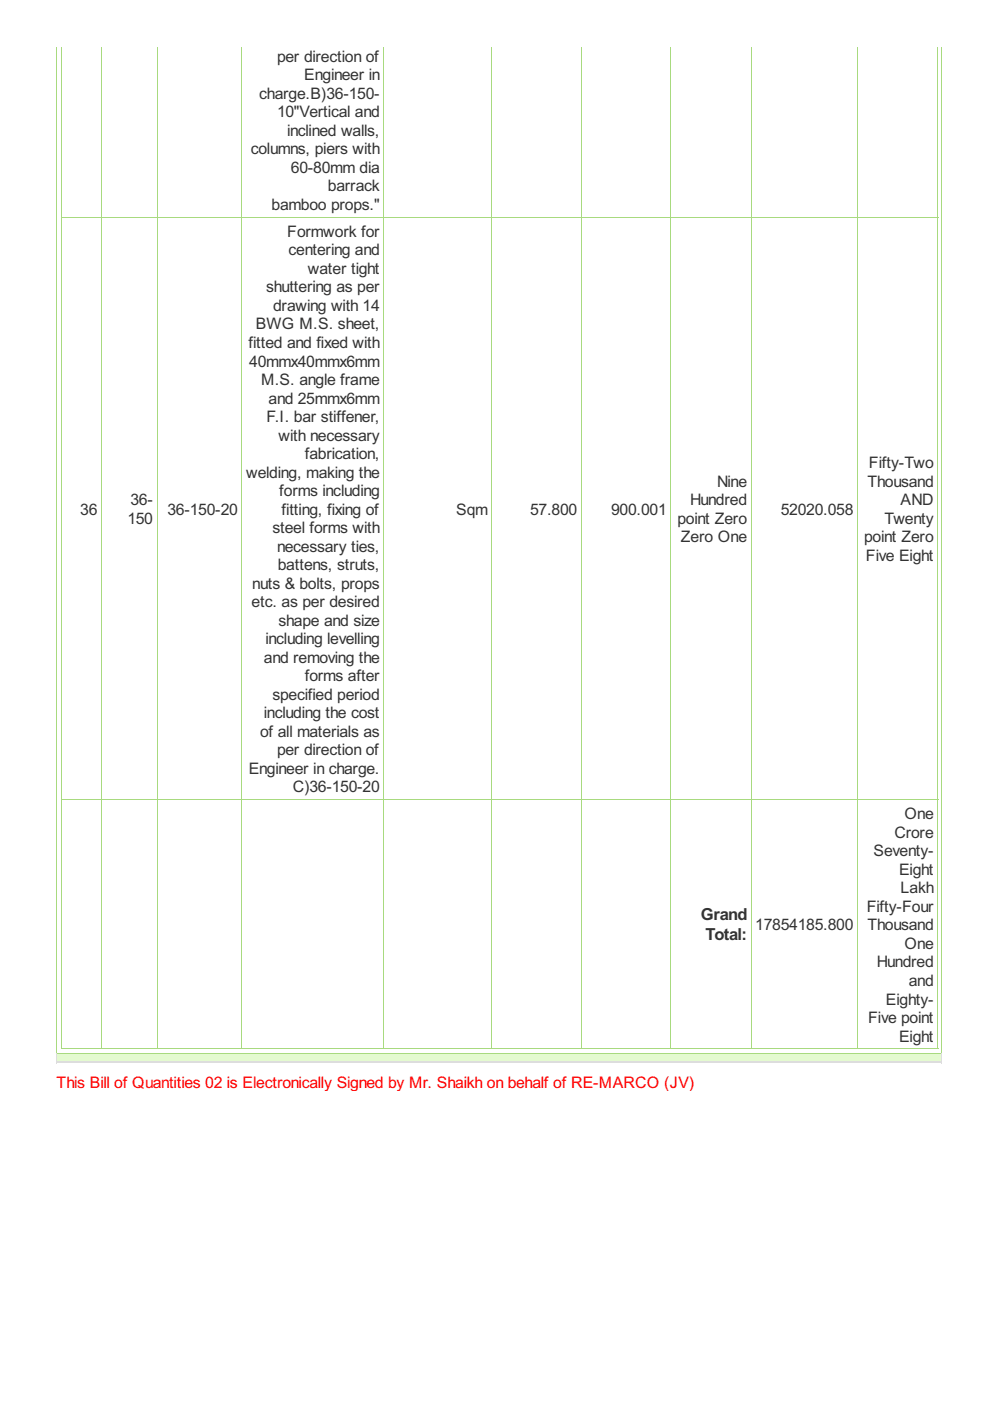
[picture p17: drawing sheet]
<svg xmlns="http://www.w3.org/2000/svg" width="210mm" height="297mm" viewBox="0 0 210 297" stroke-linecap="round" stroke-linejoin="round" font-family="sans-serif">
<defs><g id="words">
<g font-size="3.9" fill="#333">
<text x="148.6" y="195.1">Grand</text>
<text x="149.6" y="199.2">Total:</text>
</g>
<g font-size="3.8" fill="#333">
<text x="58.7" y="13.1">per direction of</text>
<text x="64.5" y="17">Engineer in</text>
<text x="55" y="20.9">charge.B)36-150-</text>
<text x="58.7" y="24.9">10&quot;Vertical and</text>
<text x="60.9" y="28.8">inclined walls,</text>
<text x="53.2" y="32.7">columns, piers with</text>
<text x="61.7" y="36.7">60-80mm dia</text>
<text x="69.5" y="40.6">barrack</text>
<text x="57.6" y="44.5">bamboo props.&quot;</text>
<text x="60.9" y="50.2">Formwork for</text>
<text x="61.2" y="54.2">centering and</text>
<text x="65.3" y="58.1">water tight</text>
<text x="56.4" y="62">shuttering as per</text>
<text x="57.9" y="65.9">drawing with 14</text>
<text x="54.2" y="69.9">BWG M.S. sheet,</text>
<text x="52.7" y="73.8">fitted and fixed with</text>
<text x="52.8" y="77.7">40mmx40mmx6mm</text>
<text x="55.4" y="81.6">M.S. angle frame</text>
<text x="56.5" y="89.5">F.I. bar stiffener,</text>
<text x="56.9" y="85.6">and 25mmx6mm</text>
<text x="59.1" y="93.4">with necessary</text>
<text x="52.2" y="101.3">welding, making the</text>
<text x="64.6" y="97.3">fabrication,</text>
<text x="184.2" y="99.3">Fifty-Two</text>
<text x="27.7" y="107.1">36-</text>
<text x="59.2" y="105.2">forms including</text>
<text x="146.3" y="107.1">Hundred</text>
<text x="152" y="103.2">Nine</text>
<text x="183.9" y="103.2">Thousand</text>
<text x="191" y="107.1">AND</text>
<text x="17" y="109.1">36</text>
<text x="27" y="111.1">150</text>
<text x="35.5" y="109.1">36-150-20</text>
<text x="57.8" y="113">steel forms with</text>
<text x="59.7" y="109.1">fitting, fixing of</text>
<text x="96.7" y="109.1">Sqm</text>
<text x="112.4" y="109.1">57.800</text>
<text x="129.6" y="109.1">900.001</text>
<text x="143.6" y="111.1">point Zero</text>
<text x="165.5" y="109.1">52020.058</text>
<text x="187.5" y="111.1">Twenty</text>
<text x="58.7" y="117">necessary ties,</text>
<text x="144.3" y="115">Zero One</text>
<text x="183.2" y="115">point Zero</text>
<text x="183.6" y="118.9">Five Eight</text>
<text x="53.5" y="124.8">nuts &amp; bolts, props</text>
<text x="58.9" y="120.9">battens, struts,</text>
<text x="53.3" y="128.7">etc. as per desired</text>
<text x="56.3" y="136.6">including levelling</text>
<text x="59.1" y="132.7">shape and size</text>
<text x="56" y="140.5">and removing the</text>
<text x="57.8" y="148.4">specified period</text>
<text x="64.6" y="144.4">forms after</text>
<text x="56" y="152.3">including the cost</text>
<text x="55.1" y="156.2">of all materials as</text>
<text x="58.7" y="160.1">per direction of</text>
<text x="52.7" y="164.1">Engineer in charge.</text>
<text x="62.1" y="168">C)36-150-20</text>
<text x="191.8" y="173.7">One</text>
<text x="189.6" y="177.6">Crore</text>
<text x="185.2" y="181.6">Seventy-</text>
<text x="190.6" y="185.5">Eight</text>
<text x="191" y="189.4">Lakh</text>
<text x="160.1" y="197.3">17854185.800</text>
<text x="183.8" y="193.3">Fifty-Four</text>
<text x="183.9" y="197.3">Thousand</text>
<text x="191.8" y="201.2">One</text>
<text x="185.9" y="205.1">Hundred</text>
<text x="192.7" y="209.1">and</text>
<text x="187.8" y="213">Eighty-</text>
<text x="184.1" y="216.9">Five point</text>
<text x="190.6" y="220.8">Eight</text>
</g>
<text font-size="3.8" fill="#f00" x="12" y="230.6">This Bill of Quantities 02 is Electronically Signed by Mr. Shaikh on behalf of RE-MARCO (JV)</text>
</g></defs>
<g fill="none" stroke="#a8da7f" stroke-width=".21">
<path d="M13 9.9v212.6M21.5 9.9v212.6M33.3 9.9v212.6M51.3 9.9v212.6M81.4 9.9v212.6M104.3 9.9v212.6M123.3 9.9v212.6M142.2 9.9v212.6M159.2 9.9v212.6M181.8 9.9v212.6M198.8 9.9v212.6M12.9 46.1h186"/>
<path d="M12.9 169.6h186M12.9 222.4h186"/>
</g>
<path d="M12 223.3h187.6v1.9h-187.6z" fill="#e4fad0"/>
<path d="M12 9.9v213.5M199.6 9.9v213.5M12 223.4h187.7" fill="none" stroke="#a8da7f" stroke-width=".21"/>
<path d="M12 223.3v2.1M199.6 223.3v2.1" fill="none" stroke="#ddd" stroke-width=".21"/>
<path d="M12 225.2h187.7" fill="none" stroke="#ddd" stroke-width=".33"/>
<use href="#words"/>
</svg>
